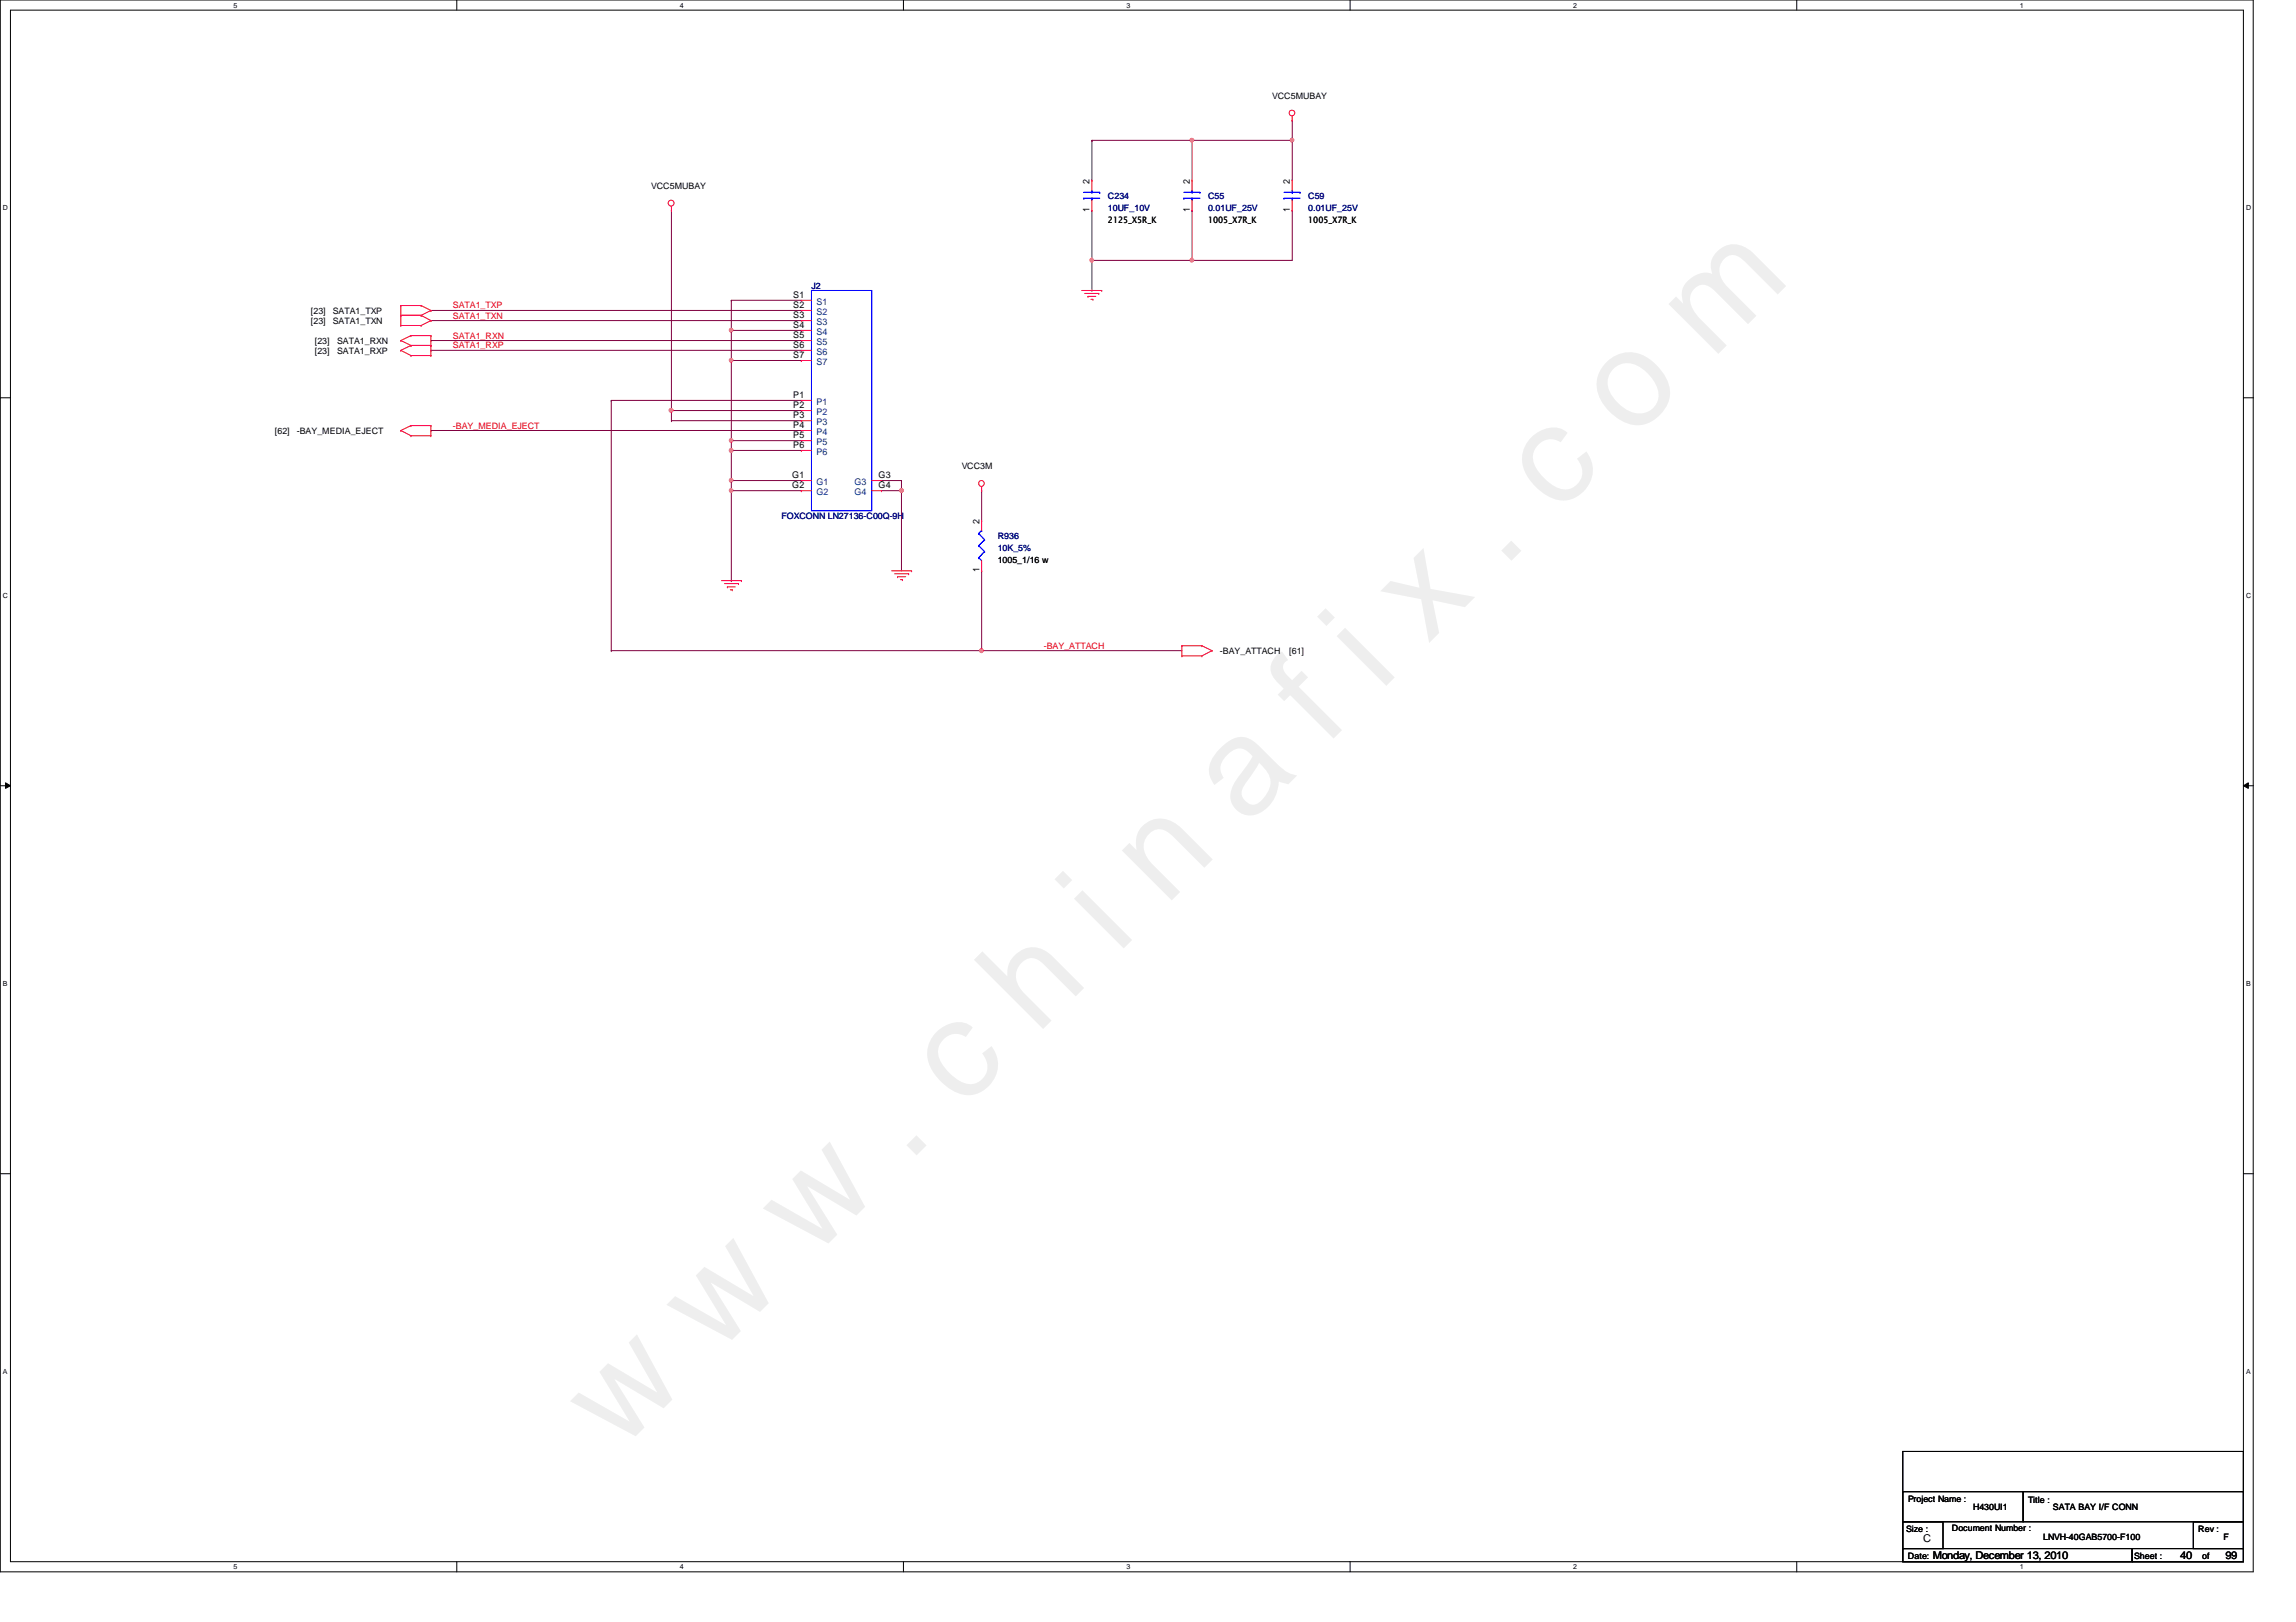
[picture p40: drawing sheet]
<svg xmlns="http://www.w3.org/2000/svg" width="297mm" height="210mm" viewBox="0 0 297 210" stroke-linecap="round" stroke-linejoin="round" font-family="sans-serif">
<defs><g id="words">
<text font-size="17.6" fill="#f0f" x="80.1" y="188" transform="rotate(-45 80.1 188)">w w w . c h i n a f i x . c o m</text>
<g font-size="1.4">
<text x="248.8" y="199.5">C</text>
<text x="250.1" y="201.7">Monday, December 13, 2010</text>
<text x="282.1" y="201.7">40</text>
<text x="287.9" y="201.7">99</text>
</g>
<g font-size="1.2">
<text x="141" y="23.7" transform="rotate(-90 141 23.7)">2</text>
<text x="153.9" y="23.7" transform="rotate(-90 153.9 23.7)">2</text>
<text x="166.9" y="23.7" transform="rotate(-90 166.9 23.7)">2</text>
<text x="141" y="27.4" transform="rotate(-90 141 27.4)">1</text>
<text x="153.9" y="27.4" transform="rotate(-90 153.9 27.4)">1</text>
<text x="166.9" y="27.4" transform="rotate(-90 166.9 27.4)">1</text>
<text x="102.6" y="38.6">S1</text>
<text x="102.6" y="39.9">S2</text>
<text x="102.6" y="41.2">S3</text>
<text x="102.6" y="42.5">S4</text>
<text x="102.6" y="43.8">S5</text>
<text x="102.6" y="45">S6</text>
<text x="102.6" y="46.4">S7</text>
<text x="102.6" y="51.5">P1</text>
<text x="102.6" y="52.8">P2</text>
<text x="102.6" y="54.1">P3</text>
<text x="102.6" y="55.4">P4</text>
<text x="102.6" y="56.7">P5</text>
<text x="102.6" y="58">P6</text>
<text x="102.5" y="61.9">G1</text>
<text x="102.5" y="63.2">G2</text>
<text x="113.7" y="61.9">G3</text>
<text x="113.7" y="63.2">G4</text>
<text x="126.7" y="67.8" transform="rotate(-90 126.7 67.8)">2</text>
<text x="126.7" y="74.1" transform="rotate(-90 126.7 74.1)">1</text>
</g>
<g font-size="1.2" fill="#004080">
<text x="105.6" y="39.4">S1</text>
<text x="105.6" y="40.7">S2</text>
<text x="105.6" y="42">S3</text>
<text x="105.6" y="43.3">S4</text>
<text x="105.6" y="44.6">S5</text>
<text x="105.6" y="45.9">S6</text>
<text x="105.6" y="47.2">S7</text>
<text x="105.6" y="52.4">P1</text>
<text x="105.6" y="53.7">P2</text>
<text x="105.6" y="55">P3</text>
<text x="105.6" y="56.3">P4</text>
<text x="105.6" y="57.6">P5</text>
<text x="105.6" y="58.8">P6</text>
<text x="105.6" y="62.7">G1</text>
<text x="105.6" y="64.1">G2</text>
<text x="110.5" y="62.7">G3</text>
<text x="110.5" y="64.1">G4</text>
</g>
<g font-size="1.1">
<text x="164.6" y="12.8">VCC5MUBAY</text>
<text x="84.2" y="24.4">VCC5MUBAY</text>
<text x="143.3" y="28.9">2125_X5R_K</text>
<text x="156.3" y="28.9">1005_X7R_K</text>
<text x="169.2" y="28.9">1005_X7R_K</text>
<text x="40.2" y="41.9">[23]</text>
<text x="40.2" y="40.6">[23]</text>
<text x="43" y="41.9">SATA1_TXN</text>
<text x="43" y="40.6">SATA1_TXP</text>
<text x="40.7" y="45.8">[23]</text>
<text x="40.7" y="44.5">[23]</text>
<text x="43.6" y="45.8">SATA1_RXP</text>
<text x="43.6" y="44.5">SATA1_RXN</text>
<text x="35.6" y="56.2">[62]</text>
<text x="38.4" y="56.2">-BAY_MEDIA_EJECT</text>
<text x="124.4" y="60.7">VCC3M</text>
<text x="129.1" y="72.9">1005_1/16 w</text>
<text x="157.8" y="84.7">-BAY_ATTACH</text>
<text x="166.8" y="84.7">[61]</text>
<text x="246.8" y="194.4">Project Name :</text>
<text x="255.3" y="195.4">H430UI1</text>
<text x="262.4" y="194.5">Title :</text>
<text x="265.6" y="195.4">SATA BAY I/F CONN</text>
<text x="246.6" y="198.3">Size :</text>
<text x="246.8" y="201.8">Date:</text>
<text x="252.5" y="198.2">Document Number :</text>
<text x="264.3" y="199.3">LNVH-40GAB5700-F100</text>
<text x="276.1" y="201.8">Sheet :</text>
<text x="284.4" y="198.3">Rev :</text>
<text x="284.9" y="201.8">of</text>
<text x="287.7" y="199.3">F</text>
</g>
<g font-size="1.1" fill="#000080">
<text x="143.3" y="25.7">C234</text>
<text x="143.3" y="27.3">10UF_10V</text>
<text x="156.3" y="25.7">C55</text>
<text x="156.3" y="27.3">0.01UF_25V</text>
<text x="169.2" y="25.7">C59</text>
<text x="169.2" y="27.3">0.01UF_25V</text>
<text x="105" y="37.4">J2</text>
<text x="101.1" y="67.2">FOXCONN LN27136-C00Q-9H</text>
<text x="129.1" y="69.8">R936</text>
<text x="129.1" y="71.3">10K_5%</text>
</g>
<g font-size="1.1" fill="#f00">
<text x="58.6" y="39.9">SATA1_TXP</text>
<text x="58.6" y="41.2">SATA1_TXN</text>
<text x="58.6" y="43.8">SATA1_RXN</text>
<text x="58.6" y="45.1">SATA1_RXP</text>
<text x="58.6" y="55.5">-BAY_MEDIA_EJECT</text>
<text x="135" y="83.9">-BAY_ATTACH</text>
</g>
<g font-size=".9">
<text x="30.2" y="1">5</text>
<text x="88" y="1">4</text>
<text x="145.8" y="1">3</text>
<text x="203.5" y="1">2</text>
<text x="261.3" y="1">1</text>
<text x=".4" y="27.2">D</text>
<text x="290.6" y="27.2">D</text>
<text x=".4" y="77.3">C</text>
<text x="290.6" y="77.3">C</text>
<text x=".4" y="127.6">B</text>
<text x="290.6" y="127.6">B</text>
<text x=".4" y="177.8">A</text>
<text x="290.6" y="177.8">A</text>
<text x="30.2" y="203.1">5</text>
<text x="88" y="203.1">4</text>
<text x="145.8" y="203.1">3</text>
<text x="203.5" y="203.1">2</text>
<text x="261.3" y="203.1">1</text>
</g>
</g></defs>
<path d="M0 0h291.5v203.4h-291.5zM1.4 1.3h288.8v200.8h-288.8z" fill="none" stroke="#000" stroke-width=".13"/>
<g fill="#fff">
<path d="M30.2 .2h.5v1h-.5z"/>
<path d="M30.2 202.3h.5v1h-.5z"/>
</g>
<path d="M59.1 0v1.3M59.1 202.1v1.3" fill="none" stroke="#000" stroke-width=".13"/>
<g fill="#fff">
<path d="M88 .2h.5v1h-.5z"/>
<path d="M88 202.3h.5v1h-.5z"/>
</g>
<path d="M116.9 0v1.3M116.9 202.1v1.3" fill="none" stroke="#000" stroke-width=".13"/>
<g fill="#fff">
<path d="M145.8 .2h.5v1h-.5z"/>
<path d="M145.8 202.3h.5v1h-.5z"/>
</g>
<path d="M174.7 0v1.3M174.7 202.1v1.3" fill="none" stroke="#000" stroke-width=".13"/>
<g fill="#fff">
<path d="M203.5 .2h.5v1h-.5z"/>
<path d="M203.5 202.3h.5v1h-.5z"/>
</g>
<path d="M232.4 0v1.3M232.4 202.1v1.3" fill="none" stroke="#000" stroke-width=".13"/>
<g fill="#fff">
<path d="M261.3 .2h.5v1h-.5z"/>
<path d="M261.3 202.3h.5v1h-.5z"/>
<path d="M.4 26.4h.6v1h-.6z"/>
<path d="M290.6 26.4h.6v1h-.6z"/>
<path d="M.4 76.5h.6v1.1h-.6z"/>
<path d="M290.6 76.5h.6v1.1h-.6z"/>
</g>
<path d="M0 51.5h1.4M290.2 51.5h1.3" fill="none" stroke="#000" stroke-width=".13"/>
<g fill="#fff">
<path d="M.4 126.7h.6v1.1h-.6z"/>
<path d="M290.6 126.7h.6v1.1h-.6z"/>
</g>
<path d="M0 101.7h1.4M.7 101.3l.7 .4-.7 .3zM290.2 101.7l.7-.4v.7zM290.2 101.7h1.3" fill="none" stroke="#000" stroke-width=".13"/>
<path d="M.7 101.3l.7 .4-.7 .3zM290.2 101.7l.7-.4v.7z" fill="#000"/>
<g fill="#fff">
<path d="M.4 177h.5v1h-.5z"/>
<path d="M290.6 177h.5v1h-.5z"/>
</g>
<path d="M0 151.9h1.4M290.2 151.9h1.3" fill="none" stroke="#000" stroke-width=".13"/>
<g fill="none" stroke="#800040" stroke-width=".13">
<path d="M141.3 18.2h.1M141.3 18.2v5.1M154.2 18.2h.1M154.2 18.2h13M55.7 40.2h.1M55.7 41.5h.1M55.7 44.1h.1M55.7 45.3h.1M55.7 55.7h.1M55.7 40.2h48M55.7 41.5h48M55.7 44.1h48"/>
<path d="M55.7 45.3h48M55.7 55.7h48M79.1 51.8v32.4h47.9"/>
</g>
<path d="M167 18h.3l.1 .1-.1 .2-.2 .1-.1-.1z" fill-rule="evenodd" fill="#f0f"/>
<path d="M167 18h.3l.1 .1-.1 .2-.2 .1-.1-.1z" fill="none" stroke="#f0f" stroke-width=".13"/>
<path d="M154 18h.3l.1 .1-.1 .2-.1 .1-.2-.1z" fill-rule="evenodd" fill="#f0f"/>
<path d="M154 18h.3l.1 .1-.1 .2-.1 .1-.2-.1z" fill="none" stroke="#f0f" stroke-width=".13"/>
<path d="M141.3 18.2h.1M141.3 18.2h12.9M154.2 18.2h.1M154.2 18.2v5.1M167.2 18.2h.1M167.2 15.6h.1M167.2 15.6v7.7" fill="none" stroke="#800040" stroke-width=".13"/>
<g fill="none" stroke="#f00" stroke-width=".13">
<path d="M167.2 15.6h.1M167.2 15v.6M51.9 39.5h.1M51.9 39.5v2.6M51.9 39.5h2.6M54.5 39.5h.1M54.5 39.5l1.2 .7M141.3 23.3h.1M141.3 23.3v1.3M154.2 23.3h.1M154.2 23.3v1.3M167.2 23.3h.1"/>
<path d="M167.2 23.3v1.3M51.9 40.8h.1M51.9 42.1h.1M51.9 45.3h.1M51.9 44.1h.1M51.9 55.7h.1M51.9 40.8h2.6M51.9 42.1h2.6M51.9 45.3l1.3 .7M51.9 44.1l1.3 .6M51.9 55.7l1.3 .7M53.2 44.7h.1"/>
<path d="M53.2 46h.1M53.2 43.4h.1M53.2 55.1h.1M53.2 56.4h.1M53.2 44.7l-1.3 .6M53.2 44.7h2.5M53.2 46h2.5M53.2 43.4l-1.3 .7M53.2 43.4h2.5M53.2 55.1l-1.3 .6M53.2 55.1h2.5M53.2 56.4h2.5"/>
<path d="M54.5 40.8h.1M54.5 42.1h.1M54.5 40.8l1.2 .7M55.7 41.5h.1M55.7 44.7h.1M55.7 46h.1M55.7 43.4h.1M55.7 40.2h.1M55.7 55.1h.1M55.7 56.4h.1M55.7 41.5l-1.2 .6M55.7 43.4v2.6"/>
<path d="M55.7 55.1v1.3M55.7 40.2l-1.2 .6"/>
<circle cx="167.1" cy="14.6" r=".37"/>
</g>
<path d="M246.2 196.9h5.2v3.5h-5.2zM246.2 193h15.5v3.9h-15.5zM246.2 187.8h44v14.3h-44zM261.7 193h28.5v3.9h-28.5zM283.8 196.9h6.4v3.5h-6.4zM246.2 200.4h29.6v1.7h-29.6zM275.8 200.4h14.4v1.7h-14.4z" fill="none" stroke="#000" stroke-width=".13"/>
<path d="M105 37.6h7.8v28.5h-7.8z" fill="none" stroke="#00f" stroke-width=".13"/>
<path d="M167 18h.3l.1 .1-.1 .2-.2 .1-.1-.1z" fill-rule="evenodd" fill="#f0f"/>
<path d="M167 18h.3l.1 .1-.1 .2-.2 .1-.1-.1z" fill="none" stroke="#f0f" stroke-width=".13"/>
<path d="M154 18h.3l.1 .1-.1 .2-.1 .1-.2-.1z" fill-rule="evenodd" fill="#f0f"/>
<path d="M154 18h.3l.1 .1-.1 .2-.1 .1-.2-.1z" fill="none" stroke="#f0f" stroke-width=".13"/>
<use href="#words"/>
</svg>
